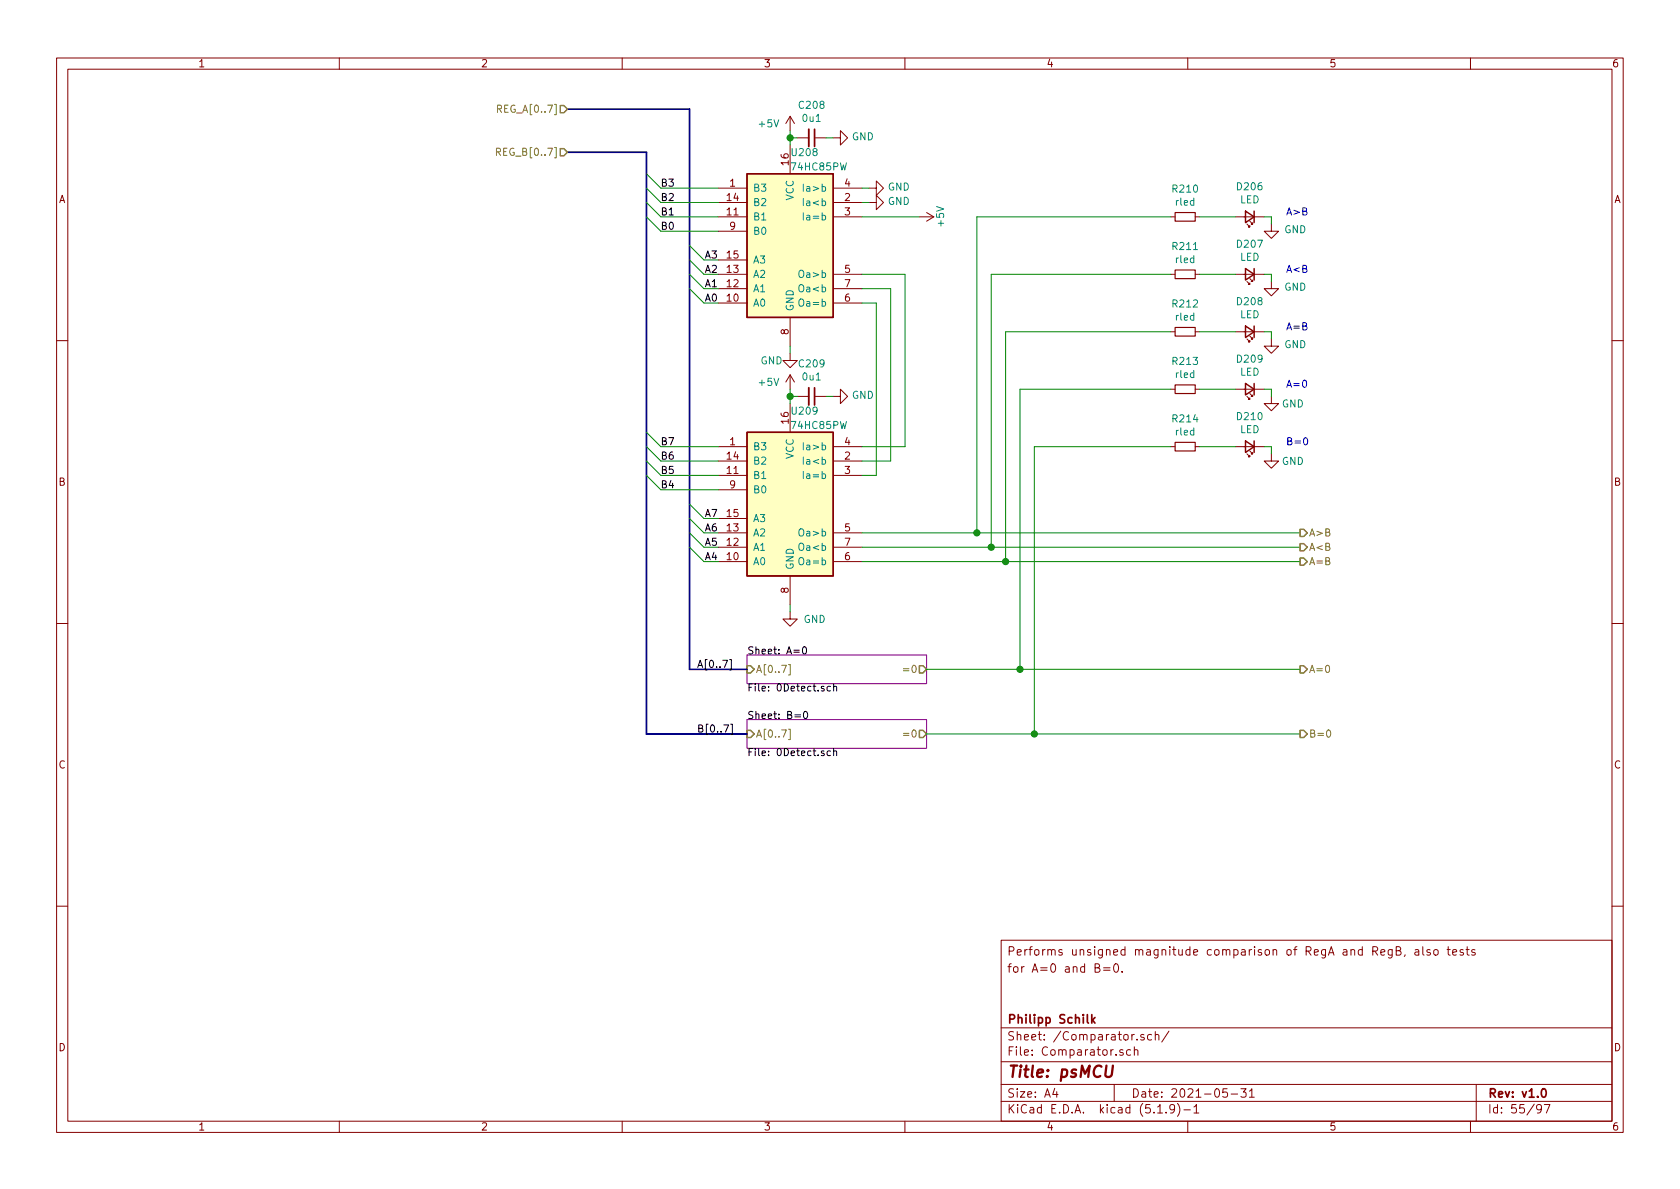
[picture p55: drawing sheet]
<svg xmlns="http://www.w3.org/2000/svg" width="297mm" height="210mm" viewBox="0 0 297 210" stroke-linecap="round" stroke-linejoin="round" font-family="sans-serif">
<defs><g id="words">
<text font-size="2.8" fill="#840000" x="178" y="190.5">Title: psMCU</text>
<g font-size="2.1" fill="#840000">
<text x="178" y="172">for A=0 and B=0.</text>
<text x="178" y="169">Performs unsigned magnitude comparison of RegA and RegB, also tests</text>
<text x="178" y="184">Sheet: /Comparator.sch/</text>
<text x="178" y="181">Philipp Schilk</text>
<text x="178" y="186.7">File: Comparator.sch</text>
<text x="178" y="196.9">KiCad E.D.A. kicad (5.1.9)-1</text>
<text x="178" y="194.1">Size: A4</text>
<text x="200" y="194.1">Date: 2021-05-31</text>
<text x="263" y="194.1">Rev: v1.0</text>
<text x="263" y="196.9">Id: 55/97</text>
</g>
<g font-size="1.8" fill="#840000">
<text x="35" y="11.9">1</text>
<text x="85" y="11.9">2</text>
<text x="135" y="11.9">3</text>
<text x="185" y="11.9">4</text>
<text x="235" y="11.9">5</text>
<text x="285" y="11.9">6</text>
<text x="139.4" y="29.2" transform="rotate(-90 139.4 29.2)">16</text>
<text x="10.4" y="35.9">A</text>
<text x="128.6" y="35.6">14</text>
<text x="129.1" y="33">1</text>
<text x="149.4" y="35.6">2</text>
<text x="149.4" y="33">4</text>
<text x="285.4" y="35.9">A</text>
<text x="128.6" y="38.1">11</text>
<text x="129.1" y="40.6">9</text>
<text x="149.4" y="38.1">3</text>
<text x="128.6" y="45.7">15</text>
<text x="128.6" y="53.3">10</text>
<text x="128.6" y="50.8">12</text>
<text x="128.6" y="48.3">13</text>
<text x="149.4" y="48.3">5</text>
<text x="149.4" y="53.3">6</text>
<text x="149.4" y="50.8">7</text>
<text x="139.4" y="59.2" transform="rotate(-90 139.4 59.2)">8</text>
<text x="139.4" y="74.9" transform="rotate(-90 139.4 74.9)">16</text>
<text x="128.6" y="83.8">11</text>
<text x="128.6" y="81.3">14</text>
<text x="129.1" y="78.7">1</text>
<text x="149.4" y="81.3">2</text>
<text x="149.4" y="83.8">3</text>
<text x="149.4" y="78.7">4</text>
<text x="10.4" y="85.9">B</text>
<text x="129.1" y="86.4">9</text>
<text x="285.4" y="85.9">B</text>
<text x="128.6" y="94">13</text>
<text x="128.6" y="91.4">15</text>
<text x="149.4" y="94">5</text>
<text x="128.6" y="99.1">10</text>
<text x="128.6" y="96.5">12</text>
<text x="149.4" y="99.1">6</text>
<text x="149.4" y="96.5">7</text>
<text x="139.4" y="104.9" transform="rotate(-90 139.4 104.9)">8</text>
<text x="10.4" y="135.9">C</text>
<text x="285.4" y="135.9">C</text>
<text x="10.4" y="185.9">D</text>
<text x="285.4" y="185.9">D</text>
<text x="35" y="199.9">1</text>
<text x="85" y="199.9">2</text>
<text x="135" y="199.9">3</text>
<text x="185" y="199.9">4</text>
<text x="235" y="199.9">5</text>
<text x="285" y="199.9">6</text>
</g>
<g font-size="1.8" fill="#848400">
<text x="88.6" y="19.9">REG_A[0..7]</text>
<text x="88.6" y="27.6">REG_B[0..7]</text>
<text x="231.4" y="94.9">A&gt;B</text>
<text x="231.4" y="97.4">A&lt;B</text>
<text x="231.4" y="99.9">A=B</text>
<text x="133.6" y="119">A[0..7]</text>
<text x="231.4" y="119">A=0</text>
<text x="133.6" y="130.4">A[0..7]</text>
<text x="231.4" y="130.4">B=0</text>
</g>
<g font-size="1.8" fill="#008484">
<text x="134.3" y="22.5">+5V</text>
<text x="141.4" y="19.2">C208</text>
<text x="142" y="21.6">0u1</text>
<text x="140.1" y="27.6">U208</text>
<text x="150.6" y="24.8">GND</text>
<text x="133.1" y="33.9">B3</text>
<text x="140.1" y="30.1">74HC85PW</text>
<text x="140.3" y="35.5" transform="rotate(-90 140.3 35.5)">VCC</text>
<text x="142.7" y="33.9">Ia&gt;b</text>
<text x="157" y="33.7">GND</text>
<text x="207.4" y="34.1">R210</text>
<text x="218.8" y="33.6">D206</text>
<text x="219.2" y="36">LED</text>
<text x="133.1" y="39">B1</text>
<text x="133.1" y="36.4">B2</text>
<text x="133.1" y="41.5">B0</text>
<text x="142.7" y="36.4">Ia&lt;b</text>
<text x="142.7" y="39">Ia=b</text>
<text x="157" y="36.2">GND</text>
<text x="166.9" y="39.9" transform="rotate(-90 166.9 39.9)">+5V</text>
<text x="207.9" y="36.4">rled</text>
<text x="227.1" y="41.2">GND</text>
<text x="133.1" y="46.6">A3</text>
<text x="207.4" y="44.2">R211</text>
<text x="207.9" y="46.5">rled</text>
<text x="218.8" y="43.8">D207</text>
<text x="219.2" y="46.1">LED</text>
<text x="133.1" y="51.7">A1</text>
<text x="133.1" y="49.1">A2</text>
<text x="141.8" y="49.1">Oa&gt;b</text>
<text x="141.8" y="51.7">Oa&lt;b</text>
<text x="218.8" y="54">D208</text>
<text x="227.1" y="51.4">GND</text>
<text x="133.1" y="54.2">A0</text>
<text x="140.3" y="55.1" transform="rotate(-90 140.3 55.1)">GND</text>
<text x="141.8" y="54.2">Oa=b</text>
<text x="207.4" y="54.4">R212</text>
<text x="207.9" y="56.7">rled</text>
<text x="219.2" y="56.3">LED</text>
<text x="134.5" y="64.4">GND</text>
<text x="141.4" y="65">C209</text>
<text x="207.4" y="64.5">R213</text>
<text x="218.8" y="64.1">D209</text>
<text x="227.1" y="61.6">GND</text>
<text x="134.3" y="68.2">+5V</text>
<text x="142" y="67.3">0u1</text>
<text x="150.6" y="70.5">GND</text>
<text x="207.9" y="66.8">rled</text>
<text x="219.2" y="66.4">LED</text>
<text x="140.1" y="75.9">74HC85PW</text>
<text x="140.1" y="73.3">U209</text>
<text x="207.4" y="74.7">R214</text>
<text x="207.9" y="77">rled</text>
<text x="218.8" y="74.3">D210</text>
<text x="219.2" y="76.6">LED</text>
<text x="226.6" y="72.1">GND</text>
<text x="133.1" y="79.6">B3</text>
<text x="133.1" y="82.2">B2</text>
<text x="140.3" y="81.2" transform="rotate(-90 140.3 81.2)">VCC</text>
<text x="142.7" y="82.2">Ia&lt;b</text>
<text x="142.7" y="79.6">Ia&gt;b</text>
<text x="226.6" y="82.2">GND</text>
<text x="133.1" y="84.7">B1</text>
<text x="133.1" y="87.2">B0</text>
<text x="142.7" y="84.7">Ia=b</text>
<text x="133.1" y="94.9">A2</text>
<text x="133.1" y="92.3">A3</text>
<text x="141.8" y="94.9">Oa&gt;b</text>
<text x="133.1" y="99.9">A0</text>
<text x="133.1" y="97.4">A1</text>
<text x="140.3" y="100.8" transform="rotate(-90 140.3 100.8)">GND</text>
<text x="141.8" y="99.9">Oa=b</text>
<text x="141.8" y="97.4">Oa&lt;b</text>
<text x="142.1" y="110.2">GND</text>
</g>
<g font-size="1.8">
<text x="117.1" y="33">B3</text>
<text x="117.1" y="35.6">B2</text>
<text x="117.1" y="38.1">B1</text>
<text x="117.1" y="40.6">B0</text>
<text x="124.7" y="45.7">A3</text>
<text x="124.7" y="53.3">A0</text>
<text x="124.7" y="50.8">A1</text>
<text x="124.7" y="48.3">A2</text>
<text x="117.1" y="81.3">B6</text>
<text x="117.1" y="83.8">B5</text>
<text x="117.1" y="78.7">B7</text>
<text x="117.1" y="86.4">B4</text>
<text x="124.7" y="94">A6</text>
<text x="124.7" y="91.4">A7</text>
<text x="124.7" y="99.1">A4</text>
<text x="124.7" y="96.5">A5</text>
<text x="123.2" y="118.1">A[0..7]</text>
<text x="132.1" y="115.7">Sheet: A=0</text>
<text x="132.1" y="122.3">File: 0Detect.sch</text>
<text x="123.2" y="129.5">B[0..7]</text>
<text x="132.1" y="127.1">Sheet: B=0</text>
<text x="132.1" y="133.7">File: 0Detect.sch</text>
</g>
<g font-size="1.8" fill="#0000c2">
<text x="227.3" y="38.1">A&gt;B</text>
<text x="227.3" y="48.3">A&lt;B</text>
<text x="227.3" y="58.4">A=B</text>
<text x="227.3" y="68.6">A=0</text>
<text x="227.3" y="78.7">B=0</text>
</g>
</g></defs>
<g fill="none" stroke="#840000" stroke-width=".18">
<path d="M10 10.3h277v189.9h-277zM12 12.2h273v186.1h-273zM60 10.3v1.9M110 10.3v1.9M160 10.3v1.9M210 10.3v1.9M260 10.3v1.9M127 38.3h5.1M127 33.3h5.1M127 35.8h5.1M139.7 20.6l-.8 1.2M139.7 20.6v2.5"/>
<path d="M139.7 25.6v5.1M139.7 20.6l.8 1.2M141 24.4h2M144 24.4h2M147.3 24.4h1.3v-1.3l1.3 1.3-1.3 1.2v-1.2M147.3 38.3h5.1M147.3 33.3h5.1M147.3 35.8h5.1M153.7 35.8h1.2v-1.3l1.3 1.3-1.3 1.3v-1.3M153.7 33.3h1.2v-1.3l1.3 1.3-1.3 1.2v-1.2M162.6 38.3h2.5M163.8 37.6l1.3 .7"/>
<path d="M165.1 38.3l-1.3 .8M207 38.3h.8M211.3 38.3h.8M218.4 38.3h5.1M220.5 39.6l.5 .5h-.3h.3v-.2M221 39.1l.5 .5h-.3h.3v-.2M224.8 39.6v1.3h1.3l-1.3 1.3-1.3-1.3h1.3M127 48.5h5.1M127 53.6h5.1M127 51h5.1M127 46h5.1M127 40.9h5.1"/>
<path d="M139.7 56.1v5.1M147.3 48.5h5.1M147.3 53.6h5.1M147.3 51h5.1M207 48.5h.8M207 58.7h.8M211.3 48.5h.8M211.3 58.7h.8M218.4 48.5h5.1M218.4 58.7h5.1M220.5 49.8l.5 .5h-.3h.3v-.3M220.5 59.9l.5 .5h-.3h.3v-.2"/>
<path d="M221 49.3l.5 .5h-.3h.3v-.3M221 59.4l.5 .5h-.3h.3v-.2M224.8 49.8v1.2h1.3l-1.3 1.3-1.3-1.3h1.3M224.8 59.9v1.3h1.3l-1.3 1.3-1.3-1.3h1.3M10 60.2h2M127 79h5.1M139.7 62.5v1.2h1.3l-1.3 1.3-1.3-1.3h1.3M139.7 66.3v2.5M139.7 71.4v5M139.7 66.3l-.8 1.3M139.7 66.3l.8 1.3M141 70.1h2"/>
<path d="M144 70.1h2M147.3 70.1h1.3v-1.3l1.3 1.3-1.3 1.3v-1.3M147.3 79h5.1M207 68.8h.8M207 79h.8M211.3 68.8h.8M211.3 79h.8M218.4 68.8h5.1M218.4 79h5.1M220.5 70.1l.5 .5h-.3h.3v-.2M221 69.6l.5 .5h-.3h.3v-.3M221 79.8l.5 .5h-.3h.3v-.3"/>
<path d="M224.8 70.1v1.3h1.3l-1.3 1.2-1.3-1.2h1.3M285 60.2h2M127 99.3h5.1M127 84.1h5.1M127 96.8h5.1M127 94.2h5.1M127 81.5h5.1M127 91.7h5.1M127 86.6h5.1M147.3 99.3h5.1M147.3 84.1h5.1M147.3 96.8h5.1"/>
<path d="M147.3 94.2h5.1M147.3 81.5h5.1M220.5 80.3l.5 .5h-.3h.3v-.3M224.8 80.3v1.2h1.3l-1.3 1.3-1.3-1.3h1.3M10 110.3h2M139.7 108.2v1.3h1.3l-1.3 1.2-1.3-1.2h1.3M139.7 101.8v5.1M285 110.3h2M10 160.2h2M177 166.3h108v32h-108zM193.6 171.1h.5l.2-.1 .1-.3-.3-.3h-.5v1.5h.6l.3-.3a.41 .41 0 0 0-.4-.5M195.1 171.1h1.2"/>
<path d="M195.1 171.6h1.2M197.1 170.6l.2-.2a.81 .81 0 0 1 .5 .6 .81 .81 0 0 1-.2 .9h-.2a.79 .79 0 0 1-.3-1.3zM198.4 171.8v.1M246.2 167.9v1.2l-.3 .3-.4-.1M246.2 168l-.5-.1-.3 .3 .1 .6 .2 .1 .5-.1M246.9 168.1h.5l.2-.1v-.3l-.2-.3h-.5v1.5h.5l.3-.3a.41 .41 0 0 0-.3-.5M248.4 168.8l-.1 .3M250.2 168h.6l.1 .9M250.9 168.3h-.5l-.3 .2 .3 .4 .5-.1M251.6 167.4v1.3l.2 .2M252.9 168a.37 .37 0 0 0-.6 .1v.2l.6 .2v.1l-.2 .3-.4-.1M253.6 168l.2-.1 .4 .1v.8l-.2 .1-.4-.1z"/>
<path d="M255.9 167.9h.5M256.1 167.4v1.3l.3 .2M256.8 168.4l.8-.1-.1-.3-.4-.1-.3 .2 .1 .7h.6M258.7 168l-.4-.1-.2 .2 .1 .2 .5 .2v.3h-.6M259.2 167.9h.6M259.4 167.4v1.3l.4 .2M260.8 168a.37 .37 0 0 0-.6 .1l.1 .2 .5 .2 .1 .1-.3 .3-.4-.1M285 160.2h2M60 198.3v1.9M110 198.3v1.9M160 198.3v1.9M177 194.8h108"/>
<path d="M177 191.8h108M177 187.8h108M177 181.8h108M186.5 192.5l-.4 1h1M186.8 193v1M197 191.8v3M198.6 185.7a.37 .37 0 0 0-.6 .1v.2l.6 .2v.1l-.2 .3-.4-.1M199.9 185.7l-.4-.1-.3 .3 .1 .6 .2 .1 .4-.1M200.6 185.7a.37 .37 0 0 1 .6 .1v.8M200.6 185.1v1.5M202.3 183a.37 .37 0 0 0-.6 .1l.1 .3 .5 .1v.1l-.2 .3-.4-.1M203.6 183l-.4-.1-.3 .3 .1 .6 .2 .1 .4-.1"/>
<path d="M204.3 183.1v-.1a.37 .37 0 0 1 .6 .1v.8M204.3 182.4v1.5M204.7 196.8h.8M206.2 196.7v.1M206.7 182.3l-1.3 2M207.7 196l-.1 .1a.48 .48 0 0 1-.6 .1l-.2-.2 .2-.6a.48 .48 0 0 1 .6 .1 1.27 1.27 0 0 1-.2 1.2l-.4 .1M208.2 195.1a1.71 1.71 0 0 1 0 2.3M209.3 196.3h1.2M210 198.3v1.9M211.1 195.8l.4-.5v1.5M211.1 196.8h.9M217 192.5h-.7l-.1 .7 .2-.1 .5 .1 .1 .2v.5l-.2 .1-.6-.1"/>
<path d="M217.7 193.5h1.1M219.4 192.5h.9l-.5 .6 .5 .1v.7l-.3 .1-.6-.1M220.9 193l.4-.5v1.5M220.9 194h.9M260 198.3v1.9M261 191.8v6.5M272.5 196l-.1 .2a.48 .48 0 0 1-.6-.1v-.6a.48 .48 0 0 1 .6-.1l.1 .1a1.19 1.19 0 0 1-.2 1.2l-.5 .1M273 195.3h1l-.6 1.5"/>
</g>
<path d="M144 22.9v3M144 68.6v3M192.3 179.4v1.3l.2 .2M193 179.4v1.5M193.6 179.9l-.6 .6M193.2 180.4l.4 .5M272.7 192.7l.2-.2a.81 .81 0 0 1 .6 .6 .81 .81 0 0 1-.3 .8l-.2 .1a.79 .79 0 0 1-.3-1.3z" fill="none" stroke="#840000" stroke-width=".3"/>
<path d="M195.6 188.4l-.2 1.7 .2 .2a.66 .66 0 0 0 1-.2l.2-1.7" fill="none" stroke="#840000" stroke-width=".41"/>
<path d="M132.1 115.8h31.7v5.1h-31.7zM132.1 127.2h31.7v5.1h-31.7z" fill="none" stroke="#840084" stroke-width=".18"/>
<g fill="none" stroke="#000" stroke-width=".18">
<path d="M129 116.6h.3v1.9h-.3M142 114.5l.2-.1a.69 .69 0 0 1 .4 .6 .69 .69 0 0 1-.4 .6l-.3-.2v-.2zM128 128.2h.8l-.5 1.3M129.2 128.1h.3v1.8h-.3M140.5 126.4h1M140.5 126.8h1M142.2 125.9l.2-.1a.67 .67 0 0 1 .4 .6 .67 .67 0 0 1-.4 .7l-.3-.3v-.2zM146.8 121.4h-.3l-.3 .2 .2 .5h.4M146.8 132.8h-.3l-.3 .2 .2 .6h.4M147.4 121.5l.2-.1h.3v.8M147.4 132.9l.2-.1h.3v.8M147.4 120.9v1.3"/>
<path d="M147.4 132.4v1.2"/>
</g>
<path d="M88 19.2h.6v-.5l-.2-.1h-.4v1.3M87.8 26.9l.6-.1v-.5l-.1-.1h-.5v1.3M88.1 26.9l.4 .6M139.4 117.5h.3v1.8h-.3M159.7 118.3h1M159.7 118.6h1M161.4 117.8l.1-.2a.67 .67 0 0 1 .5 .7 .67 .67 0 0 1-.5 .6l-.3-.5zM139.4 129h.3v1.8h-.3M159.7 129.7h1M159.7 130h1M161.4 129.2l.1-.1a.67 .67 0 0 1 .5 .6 .67 .67 0 0 1-.5 .6l-.3-.4zM234.7 129.2l.1-.1a.67 .67 0 0 1 .5 .6 .67 .67 0 0 1-.5 .6l-.2-.2-.1-.2z" fill="none" stroke="#848400" stroke-width=".18"/>
<path d="M99.1 18.7h.6l.6 .6-.6 .6h-.6zM99.1 26.3h.6l.6 .6-.6 .7h-.6zM229.9 93.6h.6l.6 .6-.6 .7h-.6zM229.9 96.1h.6l.6 .7-.6 .6h-.6zM229.9 98.7h.6l.6 .6-.6 .6h-.6zM132.1 117.7h.6l.6 .7-.6 .6h-.6zM162.6 117.7h.6l.6 .7-.6 .6h-.6zM229.9 117.7h.6l.6 .7-.6 .6h-.6zM132.1 129.2h.6l.6 .6-.6 .6h-.6zM162.6 129.2h.6l.6 .6-.6 .6h-.6zM229.9 129.2h.6l.6 .6-.6 .6h-.6z" fill="none" stroke="#848400" stroke-width=".25"/>
<path d="M132.1 30.7h15.2v25.4h-15.2zM220.2 37.3l1.5 1-1.5 1.1zM221.7 37.3v2.1M220.2 47.5l1.5 1-1.5 1zM220.2 57.7l1.5 1-1.5 1zM221.7 47.5v2M221.7 57.7v2M132.1 76.4h15.2v25.4h-15.2zM220.2 67.8l1.5 1-1.5 1zM220.2 78l1.5 1-1.5 1zM221.7 67.8v2M221.7 78v2" fill="none" stroke="#840000" stroke-width=".25"/>
<path d="M207.8 37.6h3.5v1.5h-3.5zM207.8 47.7h3.5v1.6h-3.5zM207.8 57.9h3.5v1.5h-3.5zM207.8 68.1h3.5v1.5h-3.5zM207.8 78.2h3.5v1.6h-3.5z" fill="none" stroke="#840000" stroke-width=".2"/>
<g fill="#ffffc2" stroke="#ffffc2" stroke-width=".18">
<path d="M132.1 30.7h15.2v25.4h-15.2z"/>
<path d="M132.1 76.4h15.2v25.4h-15.2z"/>
</g>
<path d="M142 32.6v1.2M142 35.1v1.3M142 37.6v1.3M141.3 48l.3-.2a.47 .47 0 0 1 .5 .4l-.1 .7-.2 .2-.4-.1a1 1 0 0 1-.1-1zM141.3 53.1l.3-.2a.47 .47 0 0 1 .5 .4l-.1 .7-.2 .1h-.4a1 1 0 0 1-.1-1zM141.3 50.5l.3-.2a.47 .47 0 0 1 .5 .5l-.1 .6-.2 .2h-.4a1 1 0 0 1-.1-1.1zM142 78.3v1.2M141.3 93.7l.3-.2a.47 .47 0 0 1 .5 .4l-.1 .7-.2 .2-.4-.1a1 1 0 0 1-.1-1zM141.3 98.8l.3-.2a.47 .47 0 0 1 .5 .4l-.1 .7-.2 .2-.4-.1a1 1 0 0 1-.1-1zM141.3 96.2l.3-.1a.47 .47 0 0 1 .5 .4l-.1 .6-.2 .2h-.4a1 1 0 0 1-.1-1.1zM142 80.8v1.3M142 83.4v1.2" fill="none" stroke="#008484" stroke-width=".18"/>
<path d="M143 22.9v3M143 68.6v3" fill="none" stroke="#840000" stroke-width=".33"/>
<path d="M100.3 19.3h21.6v99.1h10.2M100.3 26.9h14v102.9h17.8" fill="none" stroke="#000084" stroke-width=".3"/>
<g fill="none" stroke="#008400" stroke-width=".18">
<path d="M114.3 35.8l2.5 2.5h10.2M114.3 33.3l2.5 2.5h10.2M114.3 30.7l2.5 2.6h10.2M114.3 38.3l2.5 2.6h10.2M139.7 23.1v2.5M139.7 24.4h1.3M146 24.4h1.3M152.4 38.3h10.2M152.4 35.8h1.3M152.4 33.3h1.3M207 38.3h-34.3v55.9M212.1 38.3h6.3"/>
<path d="M223.5 38.3h1.3v1.3M121.9 43.4l2.6 2.6M121.9 46l2.6 2.5M121.9 48.5l2.6 2.5M121.9 51l2.6 2.6M152.4 48.5h7.6v30.5h-7.6M152.4 53.6h2.5v30.5h-2.5M152.4 51h5.1v30.5h-5.1M207 58.7h-29.2v40.6M207 48.5h-31.7v48.3M212.1 58.7h6.3M212.1 48.5h6.3"/>
<path d="M223.5 58.7h1.3v1.2M223.5 48.5h1.3v1.3M114.3 76.4l2.5 2.6h10.2M114.3 79l2.5 2.5h10.2M139.7 61.2v1.3M139.7 68.8v2.6M139.7 70.1h1.3M146 70.1h1.3M207 79h-24.1v50.8M207 68.8h-26.7v49.6M212.1 79h6.3M212.1 68.8h6.3"/>
<path d="M223.5 79h1.3v1.3M223.5 68.8h1.3v1.3M114.3 81.5l2.5 2.6h10.2M114.3 84.1l2.5 2.5h10.2M121.9 91.7l2.6 2.5M121.9 89.1l2.6 2.6M121.9 94.2l2.6 2.6M121.9 96.8l2.6 2.5M152.4 99.3h77.5M152.4 96.8h77.5M152.4 94.2h77.5M139.7 106.9v1.3"/>
<path d="M163.8 118.4h66.1M163.8 129.8h66.1"/>
</g>
<path d="M230.6 77.5l.2-.1a.67 .67 0 0 1 .4 .6 .67 .67 0 0 1-.4 .7l-.3-.3v-.2z" fill="none" stroke="#0000c2" stroke-width=".18"/>
<g fill="#008400" stroke="#008400" stroke-width=".25">
<circle cx="182.9" cy="129.8" r=".51"/>
<circle cx="172.7" cy="94.2" r=".51"/>
<circle cx="139.7" cy="70.1" r=".51"/>
<circle cx="175.3" cy="96.8" r=".51"/>
<circle cx="139.7" cy="24.4" r=".51"/>
<circle cx="177.8" cy="99.3" r=".51"/>
<circle cx="180.3" cy="118.4" r=".51"/>
</g>
<use href="#words"/>
</svg>
